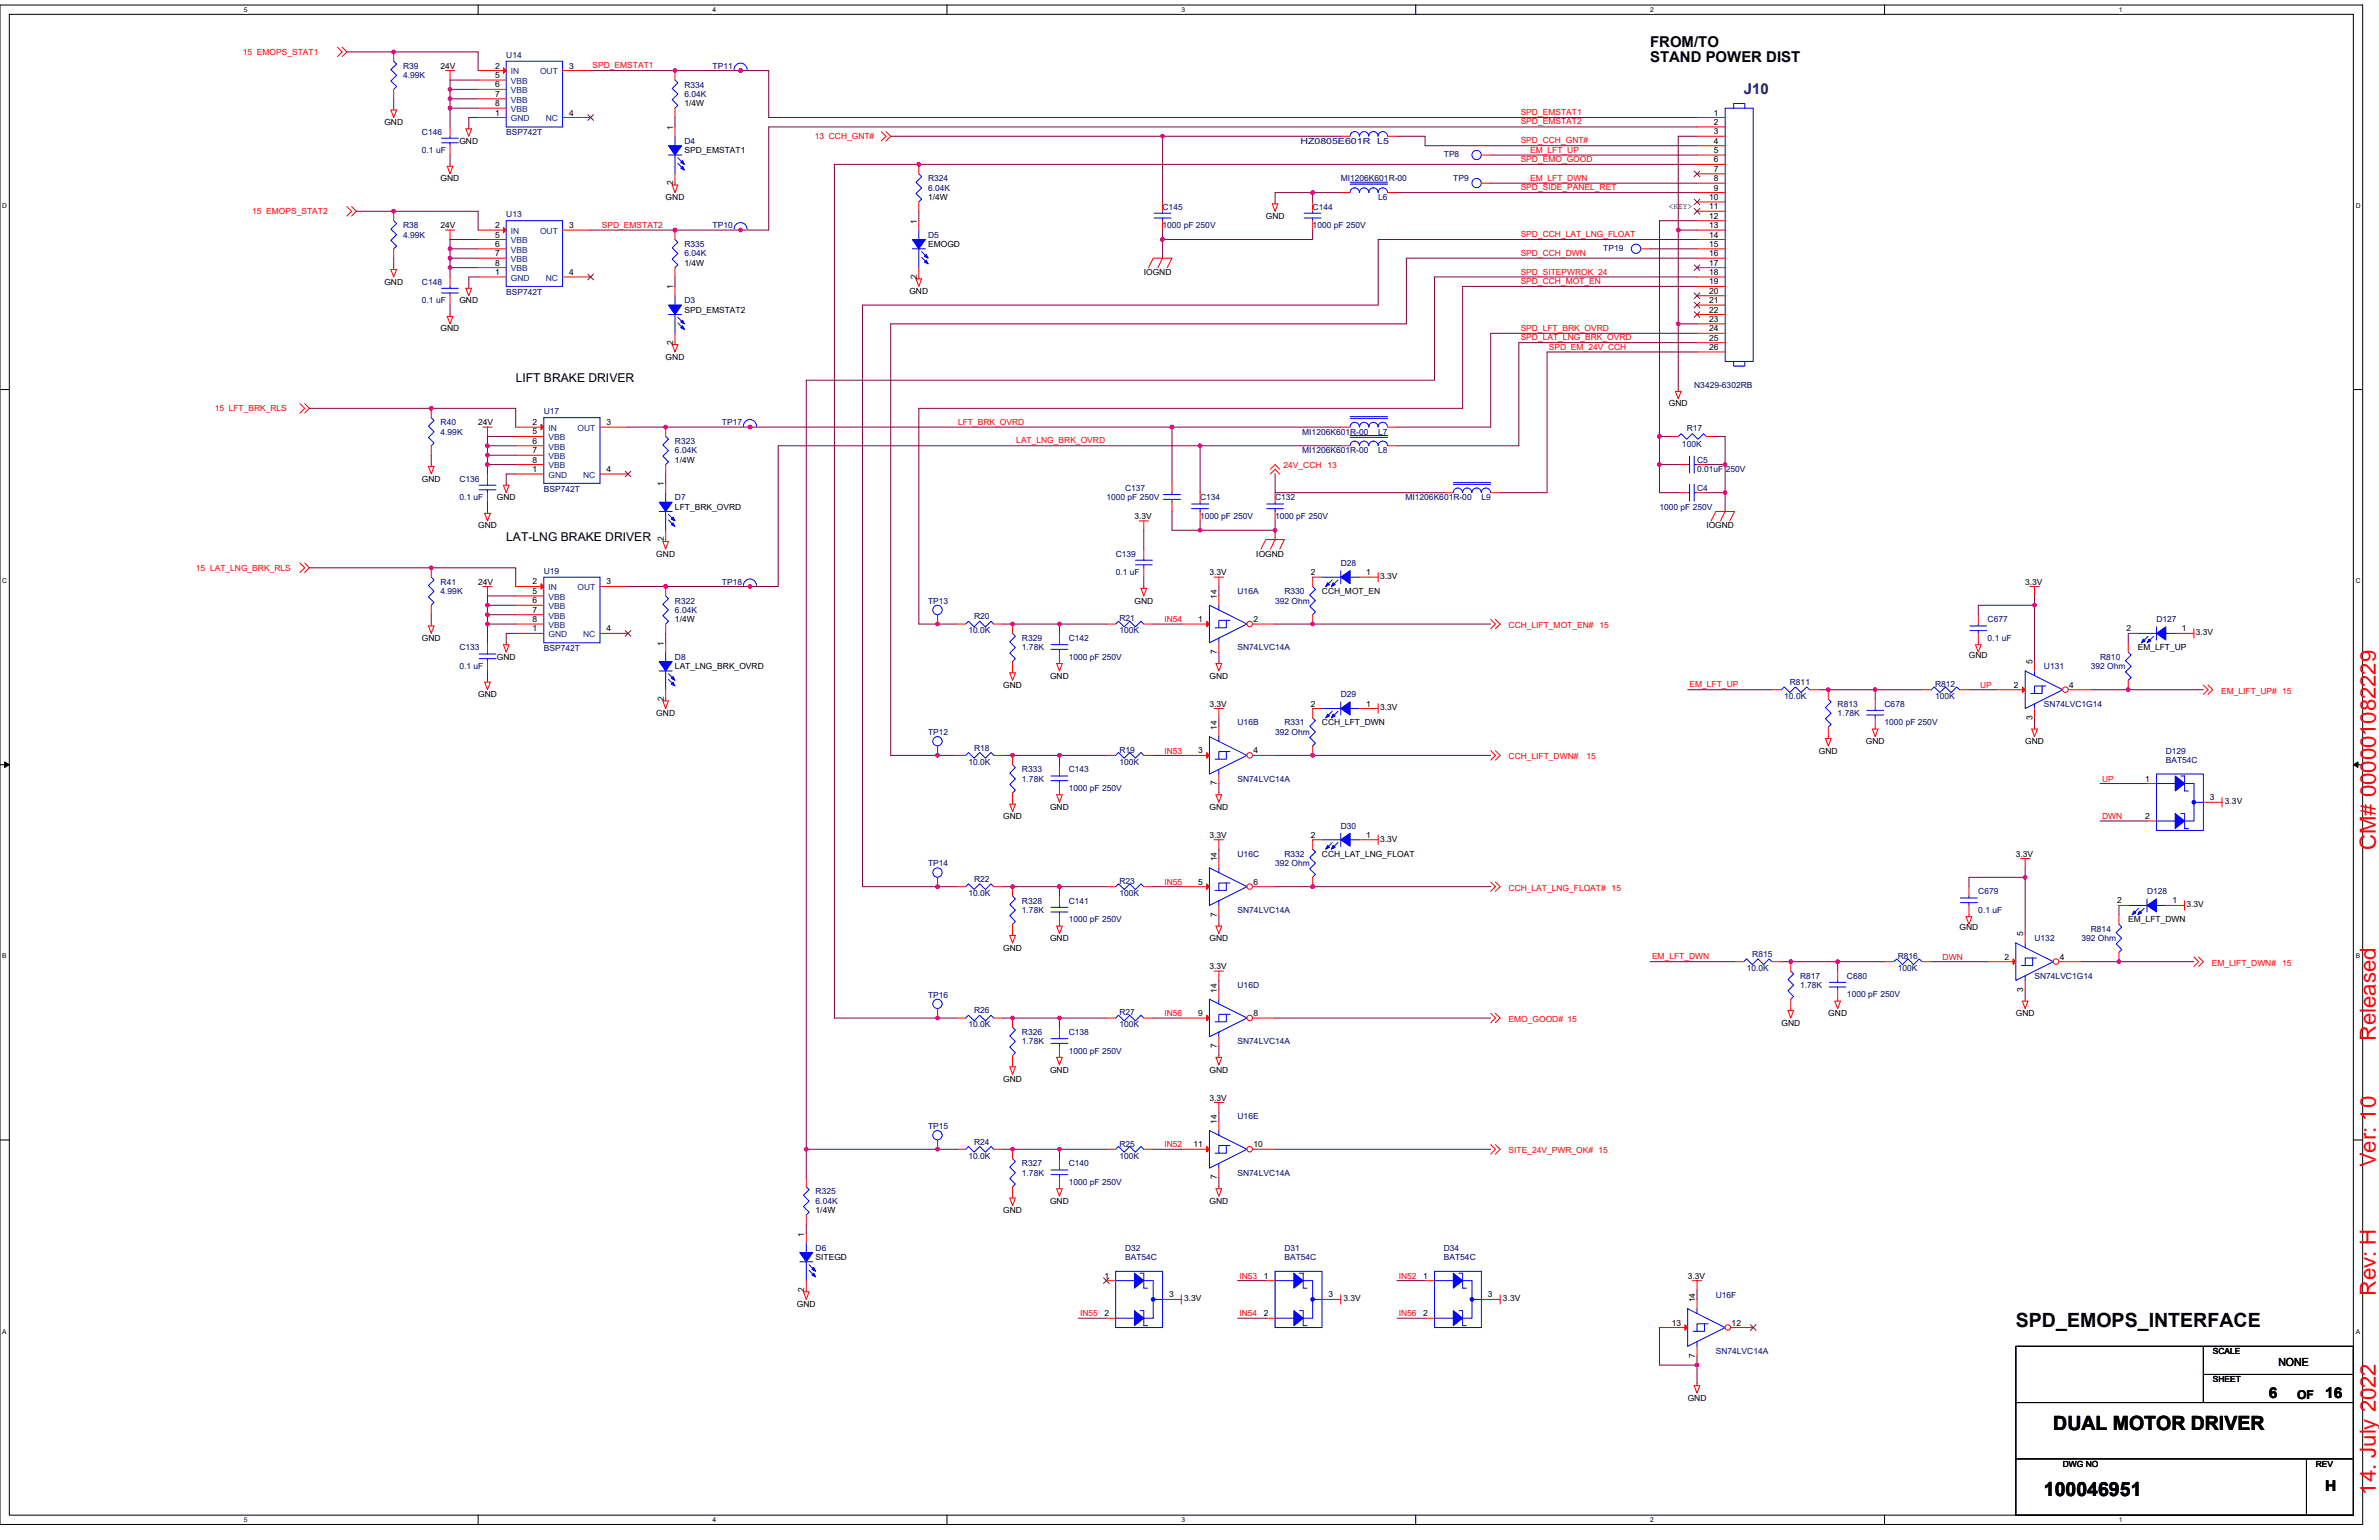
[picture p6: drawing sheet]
<svg xmlns="http://www.w3.org/2000/svg" width="432mm" height="279mm" viewBox="0 0 432 279" stroke-linecap="round" stroke-linejoin="round" font-family="sans-serif">
<defs><g id="words">
<g font-size="4" fill="#f00">
<text x="431.2" y="154.2" transform="rotate(-90 431.2 154.2)">CM# 000001082229</text>
<text x="431.2" y="188.9" transform="rotate(-90 431.2 188.9)">Released</text>
<text x="431.2" y="211.8" transform="rotate(-90 431.2 211.8)">Ver: 10</text>
<text x="431.2" y="235.1" transform="rotate(-90 431.2 235.1)">Rev: H</text>
<text x="431.2" y="271.2" transform="rotate(-90 431.2 271.2)">14. July 2022</text>
</g>
<g font-size="3.6">
<text x="365.9" y="240.7">SPD_EMOPS_INTERFACE</text>
<text x="372.7" y="259.5">DUAL MOTOR DRIVER</text>
<text x="371" y="271.4">100046951</text>
</g>
<g font-size="2.7">
<text x="299.5" y="8.5">FROM/TO</text>
<text x="299.5" y="11.3">STAND POWER DIST</text>
<text x="411.8" y="253.6">6</text>
<text x="422" y="253.6">16</text>
<text x="422" y="270.6">H</text>
</g>
<text font-size="2.7" fill="#000080" x="316.5" y="17">J10</text>
<g font-size="2.2">
<text x="93.6" y="69.2">LIFT BRAKE DRIVER</text>
<text x="91.9" y="98.2">LAT-LNG BRAKE DRIVER</text>
<text x="416.9" y="253.8">OF</text>
</g>
<text font-size="2" x="413.5" y="247.8">NONE</text>
<g font-size="1.5" fill="#f00">
<text x="44.1" y="9.9">15 EMOPS_STAT1</text>
<text x="107.5" y="12.4">SPD_EMSTAT1</text>
<text x="276" y="20.9">SPD_EMSTAT1</text>
<text x="276" y="22.6">SPD_EMSTAT2</text>
<text x="147.9" y="25.3">13 CCH_GNT#</text>
<text x="276" y="26">SPD_CCH_GNT#</text>
<text x="276" y="29.4">SPD_EMO_GOOD</text>
<text x="277.7" y="27.7">EM_LFT_UP</text>
<text x="276" y="34.5">SPD_SIDE_PANEL_RET</text>
<text x="277.7" y="32.8">EM_LFT_DWN</text>
<text x="45.8" y="38.9">15 EMOPS_STAT2</text>
<text x="109.2" y="41.3">SPD_EMSTAT2</text>
<text x="276" y="43">SPD_CCH_LAT_LNG_FLOAT</text>
<text x="276" y="46.4">SPD_CCH_DWN</text>
<text x="276" y="51.5">SPD_CCH_MOT_EN</text>
<text x="276" y="49.8">SPD_SITEPWROK_24</text>
<text x="276" y="60">SPD_LFT_BRK_OVRD</text>
<text x="276" y="61.7">SPD_LAT_LNG_BRK_OVRD</text>
<text x="281.1" y="63.4">SPD_EM_24V_CCH</text>
<text x="39" y="74.6">15 LFT_BRK_RLS</text>
<text x="173.9" y="77">LFT_BRK_OVRD</text>
<text x="184.5" y="80.4">LAT_LNG_BRK_OVRD</text>
<text x="233" y="85">24V_CCH</text>
<text x="241" y="85">13</text>
<text x="35.6" y="103.5">15 LAT_LNG_BRK_RLS</text>
<text x="211.3" y="112.9">IN54</text>
<text x="273.8" y="113.9">CCH_LIFT_MOT_EN#</text>
<text x="290.3" y="113.9">15</text>
<text x="306.7" y="124.7">EM_LFT_UP</text>
<text x="359.4" y="124.8">UP</text>
<text x="403.1" y="125.8">EM_LIFT_UP# 15</text>
<text x="211.3" y="136.7">IN53</text>
<text x="273.8" y="137.7">CCH_LIFT_DWN#</text>
<text x="287.9" y="137.7">15</text>
<text x="381.5" y="141.8">UP</text>
<text x="381.5" y="148.6">DWN</text>
<text x="211.3" y="160.5">IN55</text>
<text x="273.8" y="161.6">CCH_LAT_LNG_FLOAT# 15</text>
<text x="299.8" y="174">EM_LFT_DWN</text>
<text x="352.6" y="174.1">DWN</text>
<text x="401.4" y="175.2">EM_LIFT_DWN#</text>
<text x="414.2" y="175.2">15</text>
<text x="211.3" y="184.4">IN56</text>
<text x="273.8" y="185.4">EMO_GOOD# 15</text>
<text x="211.3" y="208.2">IN52</text>
<text x="273.8" y="209.2">SITE_24V_PWR_OK# 15</text>
<text x="225" y="232">IN53</text>
<text x="253.9" y="232">IN52</text>
<text x="196" y="238.8">IN55</text>
<text x="225" y="238.8">IN54</text>
<text x="253.9" y="238.8">IN56</text>
</g>
<g font-size="1.5" fill="#000080">
<text x="91.9" y="10.5">U14</text>
<text x="73.2" y="12.5">R39</text>
<text x="73.2" y="14.2">4.99K</text>
<text x="124.2" y="15.9">R334</text>
<text x="124.2" y="17.6">6.04K</text>
<text x="129.3" y="12.5">TP11</text>
<text x="76.6" y="24.4">C146</text>
<text x="76.6" y="27.8">0.1 uF</text>
<text x="91.9" y="24.6">BSP742T</text>
<text x="124.2" y="26.1">D4</text>
<text x="236" y="26.1">HZ0805E601R</text>
<text x="250" y="26.1">L5</text>
<text x="262.1" y="28.5">TP8</text>
<text x="168.5" y="32.9">R324</text>
<text x="168.5" y="34.6">6.04K</text>
<text x="243.4" y="32.9">MI1206K601R-00</text>
<text x="263.8" y="32.9">TP9</text>
<text x="73.2" y="41.4">R38</text>
<text x="91.9" y="39.4">U13</text>
<text x="129.3" y="41.4">TP10</text>
<text x="211" y="38">C145</text>
<text x="211" y="41.4">1000 pF 250V</text>
<text x="238.3" y="38">C144</text>
<text x="238.3" y="41.4">1000 pF 250V</text>
<text x="250.1" y="36.3">L6</text>
<text x="73.2" y="43.1">4.99K</text>
<text x="124.2" y="44.8">R335</text>
<text x="124.2" y="46.5">6.04K</text>
<text x="168.5" y="43.1">D5</text>
<text x="291" y="45.5">TP19</text>
<text x="76.6" y="51.6">C148</text>
<text x="91.9" y="53.5">BSP742T</text>
<text x="76.6" y="55">0.1 uF</text>
<text x="124.2" y="55">D3</text>
<text x="307.5" y="70.4">N3429-6302RB</text>
<text x="80" y="77.2">R40</text>
<text x="98.7" y="75.1">U17</text>
<text x="131" y="77.2">TP17</text>
<text x="80" y="78.9">4.99K</text>
<text x="122.5" y="80.6">R323</text>
<text x="122.5" y="82.3">6.04K</text>
<text x="236.4" y="78.9">MI1206K601R-00</text>
<text x="236.4" y="82.3">MI1206K601R-00</text>
<text x="250.1" y="78.9">L7</text>
<text x="250.1" y="82.3">L8</text>
<text x="305.3" y="81.1">100K</text>
<text x="306.2" y="78.2">R17</text>
<text x="308" y="84">C5</text>
<text x="83.4" y="87.4">C136</text>
<text x="98.7" y="89.2">BSP742T</text>
<text x="204.2" y="89.1">C137</text>
<text x="308" y="89.1">C4</text>
<text x="308" y="85.7">0.01uF 250V</text>
<text x="83.4" y="90.8">0.1 uF</text>
<text x="122.5" y="90.8">D7</text>
<text x="200.8" y="90.8">1000 pF 250V</text>
<text x="217.8" y="90.8">C134</text>
<text x="217.8" y="94.2">1000 pF 250V</text>
<text x="231.4" y="90.8">C132</text>
<text x="231.4" y="94.2">1000 pF 250V</text>
<text x="255.1" y="90.8">MI1206K601R-00</text>
<text x="268.9" y="90.8">L9</text>
<text x="301.2" y="92.5">1000 pF 250V</text>
<text x="202.5" y="101">C139</text>
<text x="80" y="106.1">R41</text>
<text x="80" y="107.8">4.99K</text>
<text x="98.7" y="104.1">U19</text>
<text x="131" y="106.1">TP18</text>
<text x="202.5" y="104.4">0.1 uF</text>
<text x="224.6" y="107.8">U16A</text>
<text x="233.1" y="107.8">R330</text>
<text x="243.4" y="102.7">D28</text>
<text x="122.5" y="109.5">R322</text>
<text x="122.5" y="111.2">6.04K</text>
<text x="168.5" y="109.5">TP13</text>
<text x="176.8" y="112.4">R20</text>
<text x="203.2" y="112.7">R21</text>
<text x="231.4" y="109.5">392 Ohm</text>
<text x="360.8" y="112.9">C677</text>
<text x="391.4" y="112.9">D127</text>
<text x="83.4" y="118">C133</text>
<text x="98.7" y="118.2">BSP742T</text>
<text x="122.5" y="119.7">D8</text>
<text x="175.8" y="114.9">10.0K</text>
<text x="185.5" y="116.3">R329</text>
<text x="185.5" y="118">1.78K</text>
<text x="194" y="116.3">C142</text>
<text x="194" y="119.7">1000 pF 250V</text>
<text x="203.2" y="114.9">100K</text>
<text x="224.6" y="118">SN74LVC14A</text>
<text x="360.8" y="116.3">0.1 uF</text>
<text x="381.2" y="119.7">R810</text>
<text x="83.4" y="121.4">0.1 uF</text>
<text x="324.9" y="124.3">R811</text>
<text x="351.2" y="124.6">R812</text>
<text x="371" y="121.4">U131</text>
<text x="379.5" y="121.4">392 Ohm</text>
<text x="224.6" y="131.6">U16B</text>
<text x="233.1" y="131.6">R331</text>
<text x="243.4" y="126.5">D29</text>
<text x="323.9" y="126.9">10.0K</text>
<text x="333.5" y="128.2">R813</text>
<text x="333.5" y="129.9">1.78K</text>
<text x="342.1" y="128.2">C678</text>
<text x="342.1" y="131.6">1000 pF 250V</text>
<text x="351.2" y="126.9">100K</text>
<text x="371" y="128.2">SN74LVC1G14</text>
<text x="168.5" y="133.3">TP12</text>
<text x="176.8" y="136.2">R18</text>
<text x="203.2" y="136.5">R19</text>
<text x="231.4" y="133.3">392 Ohm</text>
<text x="393.1" y="136.7">D129</text>
<text x="175.8" y="138.8">10.0K</text>
<text x="185.5" y="140.1">R333</text>
<text x="185.5" y="141.8">1.78K</text>
<text x="194" y="140.1">C143</text>
<text x="194" y="143.5">1000 pF 250V</text>
<text x="203.2" y="138.8">100K</text>
<text x="224.6" y="141.8">SN74LVC14A</text>
<text x="393.1" y="138.4">BAT54C</text>
<text x="224.6" y="155.4">U16C</text>
<text x="233.1" y="155.4">R332</text>
<text x="243.4" y="150.3">D30</text>
<text x="168.5" y="157.1">TP14</text>
<text x="176.8" y="160">R22</text>
<text x="203.2" y="160.4">R23</text>
<text x="231.4" y="157.1">392 Ohm</text>
<text x="175.8" y="162.6">10.0K</text>
<text x="185.5" y="164">R328</text>
<text x="185.5" y="165.7">1.78K</text>
<text x="194" y="164">C141</text>
<text x="194" y="167.3">1000 pF 250V</text>
<text x="203.2" y="162.6">100K</text>
<text x="224.6" y="165.7">SN74LVC14A</text>
<text x="359.1" y="162.2">C679</text>
<text x="359.1" y="165.7">0.1 uF</text>
<text x="389.7" y="162.2">D128</text>
<text x="318.1" y="173.7">R815</text>
<text x="344.4" y="174">R816</text>
<text x="369.3" y="170.8">U132</text>
<text x="377.8" y="170.8">392 Ohm</text>
<text x="379.5" y="169.1">R814</text>
<text x="224.6" y="179.3">U16D</text>
<text x="317" y="176.2">10.0K</text>
<text x="326.7" y="177.6">R817</text>
<text x="326.7" y="179.3">1.78K</text>
<text x="335.2" y="177.6">C680</text>
<text x="344.4" y="176.2">100K</text>
<text x="369.3" y="177.6">SN74LVC1G14</text>
<text x="168.5" y="181">TP16</text>
<text x="176.8" y="183.9">R26</text>
<text x="203.2" y="184.2">R27</text>
<text x="335.2" y="181">1000 pF 250V</text>
<text x="175.8" y="186.4">10.0K</text>
<text x="185.5" y="187.8">R326</text>
<text x="185.5" y="189.5">1.78K</text>
<text x="194" y="187.8">C138</text>
<text x="194" y="191.2">1000 pF 250V</text>
<text x="203.2" y="186.4">100K</text>
<text x="224.6" y="189.5">SN74LVC14A</text>
<text x="224.6" y="203.1">U16E</text>
<text x="168.5" y="204.8">TP15</text>
<text x="176.8" y="207.7">R24</text>
<text x="203.2" y="208">R25</text>
<text x="175.8" y="210.2">10.0K</text>
<text x="185.5" y="211.6">R327</text>
<text x="185.5" y="213.3">1.78K</text>
<text x="194" y="211.6">C140</text>
<text x="194" y="215">1000 pF 250V</text>
<text x="203.2" y="210.2">100K</text>
<text x="224.6" y="213.3">SN74LVC14A</text>
<text x="148" y="216.7">R325</text>
<text x="148" y="218.4">6.04K</text>
<text x="148" y="226.9">D6</text>
<text x="204.2" y="226.9">D32</text>
<text x="233.1" y="226.9">D31</text>
<text x="262.1" y="226.9">D34</text>
<text x="204.2" y="228.6">BAT54C</text>
<text x="233.1" y="228.6">BAT54C</text>
<text x="262.1" y="228.6">BAT54C</text>
<text x="311.4" y="235.4">U16F</text>
<text x="311.4" y="245.6">SN74LVC14A</text>
</g>
<g font-size="1.5">
<text x="80" y="12.5">24V</text>
<text x="89.9" y="12.4">2</text>
<text x="89.9" y="14.2">5</text>
<text x="89.9" y="15.9">6</text>
<text x="89.9" y="17.6">7</text>
<text x="103.3" y="12.4">3</text>
<text x="69.8" y="22.7">GND</text>
<text x="89.9" y="21">1</text>
<text x="89.9" y="19.3">8</text>
<text x="103.3" y="21">4</text>
<text x="122.2" y="23.5" transform="rotate(-90 122.2 23.5)">1</text>
<text x="124.2" y="19.3">1/4W</text>
<text x="311.1" y="21">1</text>
<text x="311.1" y="22.7">2</text>
<text x="83.4" y="26.1">GND</text>
<text x="124.2" y="27.8">SPD_EMSTAT1</text>
<text x="311.1" y="24.4">3</text>
<text x="311.1" y="26.1">4</text>
<text x="311.1" y="27.8">5</text>
<text x="311.1" y="29.5">6</text>
<text x="80" y="32.9">GND</text>
<text x="122.2" y="33.6" transform="rotate(-90 122.2 33.6)">2</text>
<text x="311.1" y="31.2">7</text>
<text x="311.1" y="32.9">8</text>
<text x="311.1" y="34.6">9</text>
<text x="80" y="41.4">24V</text>
<text x="89.9" y="41.4">2</text>
<text x="103.3" y="41.4">3</text>
<text x="120.8" y="36.3">GND</text>
<text x="166.4" y="40.6" transform="rotate(-90 166.4 40.6)">1</text>
<text x="168.5" y="36.3">1/4W</text>
<text x="229.7" y="39.7">GND</text>
<text x="302.9" y="37.8">&lt;KEY&gt;</text>
<text x="310.2" y="36.3">10</text>
<text x="310.2" y="38">11</text>
<text x="310.2" y="39.7">12</text>
<text x="310.2" y="41.4">13</text>
<text x="89.9" y="43.1">5</text>
<text x="89.9" y="44.8">6</text>
<text x="89.9" y="46.5">7</text>
<text x="168.5" y="44.8">EMOGD</text>
<text x="310.2" y="43.1">14</text>
<text x="310.2" y="44.8">15</text>
<text x="310.2" y="46.5">16</text>
<text x="69.8" y="51.6">GND</text>
<text x="89.9" y="49.9">1</text>
<text x="89.9" y="48.2">8</text>
<text x="103.3" y="49.9">4</text>
<text x="122.2" y="52.5" transform="rotate(-90 122.2 52.5)">1</text>
<text x="124.2" y="48.2">1/4W</text>
<text x="165.1" y="53.3">GND</text>
<text x="166.4" y="50.6" transform="rotate(-90 166.4 50.6)">2</text>
<text x="207.6" y="49.9">IOGND</text>
<text x="310.2" y="48.2">17</text>
<text x="310.2" y="49.9">18</text>
<text x="310.2" y="51.6">19</text>
<text x="310.2" y="53.3">20</text>
<text x="83.4" y="55">GND</text>
<text x="124.2" y="56.7">SPD_EMSTAT2</text>
<text x="310.2" y="55">21</text>
<text x="310.2" y="56.7">22</text>
<text x="310.2" y="58.4">23</text>
<text x="80" y="60.1">GND</text>
<text x="120.8" y="65.2">GND</text>
<text x="122.2" y="62.5" transform="rotate(-90 122.2 62.5)">2</text>
<text x="310.2" y="60.1">24</text>
<text x="310.2" y="61.8">25</text>
<text x="310.2" y="63.5">26</text>
<text x="86.8" y="77.2">24V</text>
<text x="96.7" y="77.1">2</text>
<text x="110.1" y="77.1">3</text>
<text x="302.9" y="73.7">GND</text>
<text x="96.7" y="78.8">5</text>
<text x="96.7" y="80.5">6</text>
<text x="96.7" y="82.2">7</text>
<text x="96.7" y="83.9">8</text>
<text x="122.5" y="84">1/4W</text>
<text x="76.6" y="87.4">GND</text>
<text x="96.7" y="85.6">1</text>
<text x="110.1" y="85.6">4</text>
<text x="120.5" y="88.2" transform="rotate(-90 120.5 88.2)">1</text>
<text x="86.8" y="95.9">GND</text>
<text x="90.2" y="90.8">GND</text>
<text x="122.5" y="92.5">LFT_BRK_OVRD</text>
<text x="205.9" y="94.2">3.3V</text>
<text x="309.7" y="95.9">IOGND</text>
<text x="119.1" y="101">GND</text>
<text x="120.5" y="98.2" transform="rotate(-90 120.5 98.2)">2</text>
<text x="228" y="101">IOGND</text>
<text x="86.8" y="106.1">24V</text>
<text x="96.7" y="106">2</text>
<text x="96.7" y="107.8">5</text>
<text x="110.1" y="106">3</text>
<text x="219.5" y="104.4">3.3V</text>
<text x="237.9" y="104.4">2</text>
<text x="239.9" y="107.8">CCH_MOT_EN</text>
<text x="247.9" y="104.4">1</text>
<text x="250.5" y="105.1">3.3V</text>
<text x="367.6" y="106.1">3.3V</text>
<text x="96.7" y="109.5">6</text>
<text x="96.7" y="111.2">7</text>
<text x="96.7" y="112.9">8</text>
<text x="122.5" y="112.9">1/4W</text>
<text x="205.9" y="109.5">GND</text>
<text x="217.5" y="112.9">1</text>
<text x="220.9" y="108.6" transform="rotate(-90 220.9 108.6)">14</text>
<text x="227.5" y="112.9">2</text>
<text x="76.6" y="116.3">GND</text>
<text x="90.2" y="119.7">GND</text>
<text x="96.7" y="114.6">1</text>
<text x="110.1" y="114.6">4</text>
<text x="120.5" y="117.1" transform="rotate(-90 120.5 117.1)">1</text>
<text x="220.9" y="118.7" transform="rotate(-90 220.9 118.7)">7</text>
<text x="357.4" y="119.4">GND</text>
<text x="386" y="114.6">2</text>
<text x="388" y="118">EM_LFT_UP</text>
<text x="396" y="114.6">1</text>
<text x="398.5" y="115.3">3.3V</text>
<text x="122.5" y="121.4">LAT_LNG_BRK_OVRD</text>
<text x="182.1" y="124.8">GND</text>
<text x="190.6" y="123.1">GND</text>
<text x="219.5" y="123.1">GND</text>
<text x="365.5" y="124.8">2</text>
<text x="368.9" y="120.5" transform="rotate(-90 368.9 120.5)">5</text>
<text x="375.6" y="124.8">4</text>
<text x="86.8" y="126.5">GND</text>
<text x="119.1" y="129.9">GND</text>
<text x="120.5" y="127.2" transform="rotate(-90 120.5 127.2)">2</text>
<text x="219.5" y="128.2">3.3V</text>
<text x="237.9" y="128.2">2</text>
<text x="239.9" y="131.6">CCH_LFT_DWN</text>
<text x="247.9" y="128.2">1</text>
<text x="250.5" y="128.9">3.3V</text>
<text x="368.9" y="130.6" transform="rotate(-90 368.9 130.6)">3</text>
<text x="217.5" y="136.7">3</text>
<text x="220.9" y="132.5" transform="rotate(-90 220.9 132.5)">14</text>
<text x="227.5" y="136.7">4</text>
<text x="330.1" y="136.7">GND</text>
<text x="338.6" y="135">GND</text>
<text x="367.6" y="135">GND</text>
<text x="220.9" y="142.5" transform="rotate(-90 220.9 142.5)">7</text>
<text x="389.4" y="141.8">1</text>
<text x="182.1" y="148.6">GND</text>
<text x="190.6" y="146.9">GND</text>
<text x="219.5" y="146.9">GND</text>
<text x="389.4" y="148.6">2</text>
<text x="401.1" y="145.2">3</text>
<text x="403.8" y="145.9">3.3V</text>
<text x="219.5" y="152">3.3V</text>
<text x="237.9" y="152">2</text>
<text x="239.9" y="155.4">CCH_LAT_LNG_FLOAT</text>
<text x="247.9" y="152">1</text>
<text x="250.5" y="152.7">3.3V</text>
<text x="365.9" y="155.4">3.3V</text>
<text x="217.5" y="160.5">5</text>
<text x="220.9" y="156.3" transform="rotate(-90 220.9 156.3)">14</text>
<text x="227.5" y="160.5">6</text>
<text x="220.9" y="166.3" transform="rotate(-90 220.9 166.3)">7</text>
<text x="384.3" y="163.9">2</text>
<text x="386.3" y="167.3">EM_LFT_DWN</text>
<text x="394.3" y="163.9">1</text>
<text x="396.9" y="164.6">3.3V</text>
<text x="182.1" y="172.5">GND</text>
<text x="190.6" y="170.8">GND</text>
<text x="219.5" y="170.8">GND</text>
<text x="355.7" y="168.7">GND</text>
<text x="367.2" y="169.9" transform="rotate(-90 367.2 169.9)">5</text>
<text x="219.5" y="175.9">3.3V</text>
<text x="363.9" y="174.1">2</text>
<text x="367.2" y="179.9" transform="rotate(-90 367.2 179.9)">3</text>
<text x="373.9" y="174.1">4</text>
<text x="217.5" y="184.3">9</text>
<text x="220.9" y="180.1" transform="rotate(-90 220.9 180.1)">14</text>
<text x="227.5" y="184.3">8</text>
<text x="331.9" y="184.4">GND</text>
<text x="365.9" y="184.4">GND</text>
<text x="220.9" y="190.1" transform="rotate(-90 220.9 190.1)">7</text>
<text x="323.3" y="186.1">GND</text>
<text x="182.1" y="196.3">GND</text>
<text x="190.6" y="194.6">GND</text>
<text x="219.5" y="194.6">GND</text>
<text x="219.5" y="199.7">3.3V</text>
<text x="220.9" y="203.9" transform="rotate(-90 220.9 203.9)">14</text>
<text x="216.6" y="208.2">11</text>
<text x="227.5" y="208.2">10</text>
<text x="220.9" y="214" transform="rotate(-90 220.9 214)">7</text>
<text x="148" y="220.1">1/4W</text>
<text x="182.1" y="220.1">GND</text>
<text x="190.6" y="218.4">GND</text>
<text x="219.5" y="218.4">GND</text>
<text x="146" y="224.3" transform="rotate(-90 146 224.3)">1</text>
<text x="148" y="228.6">SITEGD</text>
<text x="200.5" y="232">1</text>
<text x="229.4" y="232">1</text>
<text x="258.3" y="232">1</text>
<text x="306.3" y="232">3.3V</text>
<text x="144.7" y="237.1">GND</text>
<text x="146" y="234.4" transform="rotate(-90 146 234.4)">2</text>
<text x="200.5" y="238.8">2</text>
<text x="212.2" y="235.4">3</text>
<text x="214.9" y="236.1">3.3V</text>
<text x="229.4" y="238.8">2</text>
<text x="241.1" y="235.4">3</text>
<text x="243.9" y="236.1">3.3V</text>
<text x="258.3" y="238.8">2</text>
<text x="270.1" y="235.4">3</text>
<text x="272.8" y="236.1">3.3V</text>
<text x="307.7" y="236.3" transform="rotate(-90 307.7 236.3)">14</text>
<text x="303.4" y="240.5">13</text>
<text x="314.3" y="240.5">12</text>
<text x="401.6" y="245.6">SCALE</text>
<text x="307.7" y="246.3" transform="rotate(-90 307.7 246.3)">7</text>
<text x="401.6" y="250.7">SHEET</text>
<text x="306.3" y="254.1">GND</text>
<text x="374.4" y="266.1">DWG NO</text>
<text x="420.3" y="266.1">REV</text>
</g>
<g font-size="1.5" fill="#004080">
<text x="92.7" y="13.5">IN</text>
<text x="92.7" y="15.2">VBB</text>
<text x="92.7" y="16.9">VBB</text>
<text x="98" y="13.5">OUT</text>
<text x="92.7" y="22">GND</text>
<text x="92.7" y="18.6">VBB</text>
<text x="92.7" y="20.3">VBB</text>
<text x="99.1" y="22">NC</text>
<text x="92.7" y="42.4">IN</text>
<text x="92.7" y="44.2">VBB</text>
<text x="92.7" y="45.8">VBB</text>
<text x="92.7" y="47.5">VBB</text>
<text x="98" y="42.4">OUT</text>
<text x="92.7" y="50.9">GND</text>
<text x="92.7" y="49.3">VBB</text>
<text x="99.1" y="50.9">NC</text>
<text x="99.5" y="78.2">IN</text>
<text x="99.5" y="79.9">VBB</text>
<text x="99.5" y="81.6">VBB</text>
<text x="99.5" y="83.3">VBB</text>
<text x="104.8" y="78.2">OUT</text>
<text x="99.5" y="86.7">GND</text>
<text x="99.5" y="85">VBB</text>
<text x="105.9" y="86.7">NC</text>
<text x="99.5" y="107.1">IN</text>
<text x="104.8" y="107.1">OUT</text>
<text x="99.5" y="108.8">VBB</text>
<text x="99.5" y="110.5">VBB</text>
<text x="99.5" y="112.2">VBB</text>
<text x="99.5" y="113.9">VBB</text>
<text x="99.5" y="115.6">GND</text>
<text x="105.9" y="115.6">NC</text>
</g>
<g font-size="1.2">
<text x="44.2" y="2.2">5</text>
<text x="129.3" y="2.2">4</text>
<text x="214.4" y="2.2">3</text>
<text x="299.5" y="2.2">2</text>
<text x="384.6" y="2.2">1</text>
<text x=".4" y="37.7">D</text>
<text x="427.6" y="37.7">D</text>
<text x=".4" y="105.8">C</text>
<text x="427.6" y="105.8">C</text>
<text x=".4" y="173.9">B</text>
<text x="427.6" y="173.9">B</text>
<text x=".4" y="241.9">A</text>
<text x="427.6" y="241.9">A</text>
<text x="44.2" y="276.1">5</text>
<text x="129.3" y="276.1">4</text>
<text x="214.4" y="276.1">3</text>
<text x="299.5" y="276.1">2</text>
<text x="384.6" y="276.1">1</text>
</g>
</g></defs>
<path d="M0 .9h428.8v275.7h-428.8zM1.7 2.6h425.4v272.3h-425.4z" fill="none" stroke="#000" stroke-width=".18"/>
<g fill="#fff">
<path d="M44.2 1.1h.7v1.3h-.7z"/>
<path d="M44.2 275.1h.7v1.3h-.7z"/>
</g>
<path d="M86.8 .9v1.7M86.8 274.9v1.7" fill="none" stroke="#000" stroke-width=".18"/>
<g fill="#fff">
<path d="M129.3 1.1h.7v1.3h-.7z"/>
<path d="M129.3 275.1h.7v1.3h-.7z"/>
</g>
<path d="M171.9 .9v1.7M171.9 274.9v1.7" fill="none" stroke="#000" stroke-width=".18"/>
<g fill="#fff">
<path d="M214.4 1.1h.7v1.3h-.7z"/>
<path d="M214.4 275.1h.7v1.3h-.7z"/>
</g>
<path d="M257 .9v1.7M257 274.9v1.7" fill="none" stroke="#000" stroke-width=".18"/>
<g fill="#fff">
<path d="M299.5 1.1h.7v1.3h-.7z"/>
<path d="M299.5 275.1h.7v1.3h-.7z"/>
</g>
<path d="M342.1 .9v1.7M342.1 274.9v1.7" fill="none" stroke="#000" stroke-width=".18"/>
<g fill="#fff">
<path d="M384.6 1.1h.7v1.3h-.7z"/>
<path d="M384.6 275.1h.7v1.3h-.7z"/>
<path d="M.4 36.6h.9v1.4h-.9z"/>
<path d="M427.6 36.6h.8v1.4h-.8z"/>
<path d="M.4 104.7h.9v1.3h-.9z"/>
<path d="M427.6 104.7h.8v1.3h-.8z"/>
</g>
<path d="M0 70.7h1.7M427.1 70.7h1.7" fill="none" stroke="#000" stroke-width=".18"/>
<g fill="#fff">
<path d="M.4 172.8h.8v1.3h-.8z"/>
<path d="M427.6 172.8h.7v1.3h-.7z"/>
</g>
<path d="M0 138.7h1.7M427.1 138.7h1.7" fill="none" stroke="#000" stroke-width=".18"/>
<path d="M.8 138.2l.9 .5-.9 .5zM427.1 138.7l.9-.5v1z" fill="#000" stroke="#000" stroke-width=".18"/>
<g fill="#fff">
<path d="M.4 240.9h.8v1.3h-.8z"/>
<path d="M427.6 240.9h.7v1.3h-.7z"/>
</g>
<path d="M0 206.8h1.7M427.1 206.8h1.7M365.9 254.5h61.2M365.9 244.3h61.2v30.6h-61.2zM399.9 244.3v10.2M399.9 249.4h27.2M365.9 264.7h61.2M418.6 264.7v10.2" fill="none" stroke="#000" stroke-width=".18"/>
<g fill="none" stroke="#f00" stroke-width=".18">
<path d="M61.3 8.6l.8 .8-.8 .9M62.1 8.6l.8 .8-.8 .9M71 20h1l-.5 1.3zM71.5 19.6v.4M80.8 12.8h1.7M81.7 12.8v1.7M62.9 37.5l.9 .8-.9 .9M63.8 37.5l.9 .8-.9 .9M81.2 30.2h1l-.5 1.3zM81.7 29.8v.4M84.6 23.4h1l-.5 1.3zM85.1 23v.4"/>
<path d="M122 33.6h1l-.5 1.3zM122.5 33.2v.4M160 23.9l.8 .8-.8 .9M160.8 23.9l.9 .8-.9 .9M211 36.6v1.7M230.9 37h1l-.5 1.3zM231.4 36.6v.4M238.3 36.6v1.7M308 21.3h5.1M308 23h5.1M308 24.7h5.1M308 26.4h5.1"/>
<path d="M308 28.1h5.1M308 29.8h5.1M308 31.5h5.1M308 33.2h5.1M308 34.9h5.1M308 36.6h5.1M308 38.3h5.1M71 48.9h1l-.5 1.3zM71.5 48.6v.3M80.8 41.7h1.7M81.2 57.4h1l-.5 1.4zM81.7 41.7v1.8"/>
<path d="M81.7 57.1v.3M81.7 50.2v1.8M81.7 53.7v1.7M84.6 52.3h1l-.5 1.4zM85.1 52v.3M166.3 50.6h1l-.5 1.4zM166.8 50.2v.4M208.5 48.6l.8-1.8h3.4l-.8 1.8M211 46.8l-.8 1.8M211 40v1.7M238.3 40v1.7M308 40h5.1"/>
<path d="M308 41.7h5.1M308 43.5h5.1M308 45.1h5.1M308 46.8h5.1M308 48.6h5.1M308 50.2h5.1M308 52h5.1M308 53.7h5.1M308 55.4h5.1M308 57.1h5.1M308 58.8h5.1M54.4 73.2l.9 .9-.9 .8"/>
<path d="M55.3 73.2l.9 .9-.9 .8M87.6 77.5h1.7M88.5 77.5v1.7M93.6 77.5h5.1M93.6 79.2h5.1M108.9 77.5h5.1M122 62.5h1l-.5 1.4zM122.5 62.2v.3M243.4 77.5h1.6M251.9 77.5h1.7M304.1 71h1l-.5 1.4zM304.6 70.7v.3"/>
<path d="M308 60.5h5.1M308 62.2h5.1M308 63.9h5.1M77.8 84.6h1l-.5 1.4zM78.3 84.3v.3M88 93.1h1l-.5 1.4zM88.5 92.8v.3M88.5 86v1.7M88.5 89.4v1.7M91.4 88h1l-.5 1.4zM91.9 87.7v.3M93.6 86h5.1"/>
<path d="M93.6 80.9h5.1M93.6 82.6h5.1M93.6 84.3h5.1M108.9 86h5.1M120.3 98.2h1l-.5 1.4zM120.8 96.2v2M120.8 87.7v1.7M206.8 94.5h1.7M207.6 94.5v1.7M228.9 99.6l.8-1.7h3.4l-.8 1.7M230.6 85.1l.8-.8 .9 .8M230.6 86l.8-.9 .9 .9"/>
<path d="M231.4 97.9l-.8 1.7M310.6 94.5l.8-1.7h3.4l-.8 1.7M313.1 92.8l-.8 1.7M54.4 102.2l.9 .8-.9 .9M55.3 102.2l.9 .8-.9 .9M77.8 113.6h1l-.5 1.3zM78.3 113.2v.4M87.6 106.4h1.7M88.5 106.4v1.7M91.4 117h1l-.5 1.3zM91.9 116.6v.4M136.1 106.4h.1"/>
<path d="M183.8 113.2v1.7M207.1 106.7h1l-.5 1.4zM207.6 106.4v.3M220.4 104.7h1.7M221.2 104.7v1.7M248.5 104.7h1.6M250.1 103.9v1.7M270.6 112.4l.8 .8-.8 .9M271.4 112.4l.9 .8-.9 .9M358.6 117h1l-.5 1.3zM359.1 116.6v.4M368.4 106.4h1.7"/>
<path d="M369.3 106.4v1.7M386.3 114.9h1.7M394.8 114.9h3.4M398.2 114.1v1.7M88 123.8h1l-.5 1.3zM88.5 123.4v.4M120.3 127.2h1l-.5 1.3zM120.8 126.8v.4M173.6 137.1h1.7M180.4 137.1h1.7M183.3 122.1h1l-.5 1.3zM183.8 120v2.1"/>
<path d="M191.8 120.4h1l-.5 1.3zM192.3 120v.4M220.4 128.5h1.7M220.7 120.4h1l-.5 1.3zM221.2 128.5v1.7M221.2 120v.4M238.3 128.5h1.6M246.8 128.5h3.3M250.1 127.7v1.7M270.6 136.2l.8 .9-.8 .8M271.4 136.2l.9 .9-.9 .8M321.6 125.1h1.7"/>
<path d="M328.4 125.1h1.7M331.3 134h1.1l-.5 1.3zM331.9 133.6v.4M339.8 132.3h1.1l-.5 1.3zM340.4 131.9v.4M348.9 125.1h1.7M355.7 125.1h1.7M362.5 125.1h5.1M368.8 132.3h1l-.5 1.3zM369.3 131.9v.4M399.9 124.3l.9 .8-.9 .9M400.8 124.3l.8 .8-.8 .9"/>
<path d="M183.3 145.9h1l-.5 1.4zM183.8 145.6v.3M191.8 144.2h1l-.5 1.4zM192.3 143.8v.4M220.4 152.4h1.7M220.7 144.2h1l-.5 1.4zM221.2 143.8v.4M221.2 152.4v1.7M248.5 152.4h1.6M250.1 151.5v1.7M366.7 155.8h1.7M367.6 155.8v1.7"/>
<path d="M401.6 145.6h1.7M403.3 144.7v1.7M183.3 169.7h1l-.5 1.4zM183.8 169.4v.3M191.8 168h1l-.5 1.4zM192.3 167.7v.3M220.4 176.2h1.7M220.7 168h1l-.5 1.4zM221.2 167.7v.3M221.2 176.2v1.7M270.6 160l.8 .9-.8 .8M271.4 160l.9 .9-.9 .8"/>
<path d="M356.8 166.3h1.1l-.5 1.4zM357.4 166v.3M384.6 164.3h1.7M393.1 164.3h3.4M396.5 163.4v1.7M398.2 173.6l.9 .9-.9 .8M399.1 173.6l.8 .9-.8 .8M173.6 184.7h1.7M180.4 184.7h1.7M183.3 193.5h1l-.5 1.4zM183.8 193.2v.3M191.8 191.8h1l-.5 1.4z"/>
<path d="M192.3 189.8v2M192.3 186.4v1.7M220.7 191.8h1l-.5 1.4zM221.2 191.5v.3M270.6 183.9l.8 .8-.8 .8M271.4 183.9l.9 .8-.9 .8M324.5 183.3h1l-.5 1.4zM325 183v.3M333 181.6h1.1l-.6 1.4zM333.5 181.3v.3M367.1 181.6h1l-.5 1.4zM367.6 181.3v.3"/>
<path d="M170.2 206.8v1.7M183.3 217.4h1l-.5 1.3zM183.8 217v.4M191.8 215.7h1l-.5 1.3zM192.3 215.3v.4M220.4 200h1.7M220.7 215.7h1l-.5 1.3zM221.2 200v1.7M221.2 215.3v.4M270.6 207.7l.8 .8-.8 .9M271.4 207.7l.9 .8-.9 .9M145.8 234.4h1.1l-.6 1.4z"/>
<path d="M146.3 232.3v2.1M146.3 223.8v1.7M200.8 232.3h1.7M200.8 239.2h1.7M211 235.8h3.4M214.4 234.9v1.7M229.7 232.3h1.7M229.7 239.2h1.7M239.9 235.8h3.5M243.4 234.9v1.7M270.6 235.8h1.7M272.3 234.9v1.7"/>
<path d="M307.2 232.3h1.7M308 232.3v1.7M307.5 251.4h1l-.5 1.4zM308 251.1v.3"/>
</g>
<g fill="none" stroke="#00f" stroke-width=".18">
<path d="M313.1 19.6h5.1v46h-5.1zM314.7 19.6v-.8h2v.8M209.5 39.5h3.1M209.5 38.7h3.1M211 38.3v.4M211 39.5v.5M236.7 39.5h3.1M236.7 38.7h3.1M238.3 38.3v.4M238.3 39.5v.5M80.1 53.1h3.1M80.1 52.3h3.1"/>
<path d="M81.7 52v.3M81.7 53.1v.6M98.7 75.8h10.2v11.9h-10.2zM245 75.9h6.9M245 75.6h6.9M245 77.5a.85 .85 0 0 1 .9-.9 .85 .85 0 0 1 .8 .9 .85 .85 0 0 1 .9-.9 .85 .85 0 0 1 .8 .9 .85 .85 0 0 1 .9-.9 .85 .85 0 0 1 .8 .9M250.1 77.5a.85 .85 0 0 1 .9-.9 .85 .85 0 0 1 .8 .9M314.7 65.6v.8h2v-.8M87 88.9h3M87 88h3M88.5 87.7v.3M88.5 88.9v.5"/>
<path d="M119.6 92.8h2.4M120.8 89.4v1.7M120.8 92.8v3.4M121.3 93.3l1 1M121.3 94.3l1 1.1M134.9 106.2a1.19 1.19 0 0 1 1.2-1.1 1.19 1.19 0 0 1 1.2 1.1M183.8 114.9l.5 .5-1 1.1 1 1-1 1 1 1-.5 .5M388 114.9h3.4M389.9 115.4l-1 1.1M390.9 115.4l-1 1.1M391.4 113.7v2.4M393.1 114.9h1.7"/>
<path d="M175.3 137.1l.5-.6 1 1.1 1-1.1 1.1 1.1 1-1.1 .5 .6M239.9 128.5h3.5M241.8 129.1l-1 1M242.8 129.1l-1 1M243.4 127.3v2.4M245 128.5h1.8M323.3 125.1l.5-.5 1.1 1 1-1 1 1 1-1 .5 .5M350.6 125.1l.5-.5 1 1 1-1 1 1 1.1-1 .5 .5M367.6 121.7l6.8 3.4-6.8 3.4zM369.3 121.7v.9M369.3 127.7v.8M370.6 124.5v1.3h-2"/>
<path d="M371.3 124.5h-2v1.3M386.3 164.3h3.4M388.2 164.8l-1 1M389.2 164.8l-1 1M389.7 163.1v2.4M391.4 164.3h1.7M175.3 184.7l.5-.5 1 1 1-1 1.1 1 1-1 .5 .5M190.8 189.3h3M190.8 188.4h3M192.3 188.1v.3M192.3 189.3v.5M145.2 228.9h2.3"/>
<path d="M146.3 225.5v1.7M146.3 228.9v3.4M146.9 229.4l1 1.1M146.9 230.5l1 1M202.5 239.2h3.4M202.5 232.3h3.4M202.5 230.7h8.5v10.2h-8.5zM206.9 231h.7v2.7h.7M206.9 237.8h.7v2.7h.7M207.6 232.3h1.7v6.9h-1.7M209.3 235.8h1.7M231.4 230.7h8.5v10.2h-8.5z"/>
<path d="M231.4 239.2h3.4M231.4 232.3h3.4M235.9 231h.6v2.7h.7M235.9 237.8h.6v2.7h.7M236.5 232.3h1.8v6.9h-1.8M238.3 235.8h1.6"/>
<circle cx="170.2" cy="206" r=".84"/>
</g>
<g fill="#00f" stroke="#00f" stroke-width=".18">
<path d="M391.4 114.9l1.7-1.2v2.4z"/>
<path d="M389 116l.4 .3-.7 .3z"/>
<path d="M390 116l.4 .3-.7 .3z"/>
<path d="M234.8 231l1.7 1.3-1.7 1.4z"/>
<path d="M234.8 237.8l1.7 1.4-1.7 1.3z"/>
<path d="M145.2 227.2h2.3l-1.2 1.7z"/>
<path d="M147.7 231l.3 .7-.6-.4z"/>
<path d="M147.7 230l.3 .7-.6-.4z"/>
<path d="M243.4 128.5l1.6-1.2v2.4z"/>
<path d="M241 129.6l.3 .3-.7 .3z"/>
<path d="M242 129.6l.3 .3-.7 .3z"/>
<path d="M119.6 91.1h2.4l-1.2 1.7z"/>
<path d="M122.2 94.8l.3 .7-.7-.3z"/>
<path d="M122.2 93.8l.3 .7-.7-.3z"/>
<path d="M205.9 231l1.7 1.3-1.7 1.4z"/>
<path d="M205.9 237.8l1.7 1.4-1.7 1.3z"/>
<path d="M389.7 164.3l1.7-1.2v2.4z"/>
<path d="M387.3 165.3l.4 .3-.7 .4z"/>
<path d="M388.3 165.3l.4 .3-.7 .4z"/>
<circle cx="238.2" cy="235.7" r=".33"/>
<circle cx="209.3" cy="235.7" r=".33"/>
</g>
<g fill="#f00" stroke="#f00" stroke-width=".18">
<path d="M98.2 77l.5 .5-.5 .5z"/>
<path d="M367.1 124.6l.5 .5-.5 .5z"/>
</g>
<g fill="none" stroke="#804000" stroke-width=".18">
<path d="M307.5 31l1 1.1M307.5 36.1l1 1.1M307.5 37.8l1 1.1M308.5 31l-1 1.1M308.5 36.1l-1 1.1M308.5 37.8l-1 1.1M307.5 48l1 1.1M307.5 53.1l1 1.1M307.5 54.8l1 1.1M307.5 56.6l1 1M308.5 48l-1 1.1M308.5 53.1l-1 1.1"/>
<path d="M308.5 54.8l-1 1.1M308.5 56.6l-1 1M113.5 85.5l1 1M114.5 85.5l-1 1M200.3 231.8l1 1.1M201.3 231.8l-1 1.1"/>
</g>
<circle cx="374.9" cy="125.1" r=".5" fill="#fff" stroke="#f00" stroke-width=".18"/>
<g fill="none" stroke="#f00" stroke-width=".18">
<path d="M93.6 114.9h5.1M93.6 106.4h5.1M93.6 108.1h5.1M93.6 109.8h5.1M93.6 111.5h5.1M93.6 113.2h5.1M108.9 106.4h5.1M108.9 114.9h5.1M369.3 128.5v1.7M369.3 120v1.7M375.4 125.1h4.1M214.4 160.9h5.1"/>
<path d="M342.1 174.5h1.6M348.9 174.5h1.7"/>
</g>
<path d="M98.7 104.7h10.2v11.9h-10.2zM219.5 157.5l6.8 3.4-6.8 3.4zM221.2 157.5v.8M221.2 163.4v.9M222.6 160.2v1.3h-2.1M223.3 160.2h-2.1v1.3M343.7 174.5l.6-.5 1 1 1-1 1 1 1-1 .6 .5" fill="none" stroke="#00f" stroke-width=".18"/>
<g fill="#f00" stroke="#f00" stroke-width=".18">
<path d="M98.2 105.9l.5 .5-.5 .5z"/>
<path d="M219 160.4l.5 .5-.5 .5z"/>
</g>
<path d="M113.5 114.4l1 1M114.5 114.4l-1 1" fill="none" stroke="#804000" stroke-width=".18"/>
<circle cx="226.8" cy="160.9" r=".5" fill="#fff" stroke="#f00" stroke-width=".18"/>
<g fill="none" stroke="#f00" stroke-width=".18">
<path d="M81.7 23v1.7M81.7 26.4v1.7M86.8 50.2h5.1M86.8 41.7h5.1M86.8 43.5h5.1M86.8 45.1h5.1M86.8 46.8h5.1M86.8 48.6h5.1M102.1 41.7h5.1M102.1 50.2h5.1M122.5 41.7v1.8M122.5 48.6v1.6"/>
<path d="M231.4 89.4v1.7M231.4 92.8v1.7M192.3 114.9v1.7M192.3 118.3v1.7M200.8 113.2h1.7M207.6 113.2h1.7M359.1 111.5v1.7M359.1 114.9v1.7M170.2 135.3v1.8M214.4 137.1h5.1M221.2 155.8v1.7M200.8 160.9h1.7"/>
<path d="M207.6 160.9h1.7M221.2 164.3v1.7M227.4 160.9h4M314.8 174.5h1.7M321.6 174.5h1.7M357.4 160.9v1.7M357.4 164.3v1.7M170.2 183v1.7M200.8 208.5h1.7M207.6 208.5h1.7"/>
</g>
<g fill="none" stroke="#00f" stroke-width=".18">
<path d="M80.1 25.9h3.1M80.1 25.1h3.1M81.7 24.7v.4M81.7 25.9v.5M91.9 40h10.2v12h-10.2zM122.5 43.5l.5 .5-1 1 1 1-1 1 1 1-.5 .6M229.9 92.3h3.1M229.9 91.4h3.1M231.4 91.1v.3M231.4 92.3v.5M190.8 117.8h3M190.8 117h3"/>
<path d="M192.3 116.6v.4M192.3 117.8v.5M202.5 113.2l.5-.5 1 1 1.1-1 1 1 1-1 .5 .5M357.5 114.4h3.1M357.5 113.6h3.1M359.1 113.2v.4M359.1 114.4v.5M219.5 133.6l6.8 3.5-6.8 3.3zM221.2 133.6v.9M221.2 139.6v.8M222.6 136.4v1.3h-2.1M223.3 136.4h-2.1v1.3"/>
<path d="M202.5 160.9l.5-.5 1 1 1.1-1 1 1 1-1 .5 .5M316.5 174.5l.5-.5 1.1 1 1-1 1 1 1-1 .5 .5M355.8 163.8h3.1M355.8 162.9h3.1M357.4 162.6v.3M357.4 163.8v.5M202.5 208.5l.5-.5 1 1 1.1-1 1 1 1-1 .5 .5"/>
<circle cx="170.2" cy="134.5" r=".84"/>
<circle cx="170.2" cy="182.1" r=".84"/>
</g>
<g fill="#f00" stroke="#f00" stroke-width=".18">
<path d="M91.4 41.2l.5 .5-.5 .5z"/>
<path d="M219 136.5l.5 .6-.5 .5z"/>
</g>
<path d="M106.7 49.7l1 1.1M107.7 49.7l-1 1.1" fill="none" stroke="#804000" stroke-width=".18"/>
<circle cx="226.8" cy="137" r=".5" fill="#fff" stroke="#f00" stroke-width=".18"/>
<g fill="none" stroke="#f00" stroke-width=".18">
<path d="M71.5 38.3v1.7M243.4 24.7h1.6M251.9 24.7h1.7M71.5 45.1v1.7M122.5 52v1.7M297.8 45.1h1.7M122.5 60.5v1.7M136.1 77.5h.1M302.9 79.2h1.7M309.7 79.2h1.7M217.8 89.4v1.7M217.8 92.8v1.7"/>
<path d="M243.4 80.9h1.6M251.9 80.9h1.7M88.5 116.6v1.7M88.5 120v1.7M200.8 137.1h1.7M207.6 137.1h1.7M221.2 131.9v1.7M227.4 137.1h4M238.3 128.5v1.7M238.3 135.3v1.8M221.2 140.4v1.8M192.3 162.6v1.7"/>
<path d="M192.3 166v1.7M183.8 184.7v1.7M183.8 191.5v1.7M183.8 208.5v1.7M183.8 215.3v1.7M214.4 208.5h5.1"/>
</g>
<g fill="none" stroke="#00f" stroke-width=".18">
<path d="M250.1 24.7a.85 .85 0 0 0-.8-.8 .85 .85 0 0 0-.9 .8 .85 .85 0 0 0-.8-.8 .85 .85 0 0 0-.9 .8 .85 .85 0 0 0-.8-.8 .85 .85 0 0 0-.9 .8M251.8 24.7a.85 .85 0 0 0-.8-.8 .85 .85 0 0 0-.9 .8M71.5 40l.5 .6-1 1 1 1-1 1 1 1-.5 .5M121.3 57.1h2.4M122.5 53.7v1.7M122.5 57.1v3.4M123 57.6l1.1 1M123 58.6l1.1 1M134.9 77.3a1.19 1.19 0 0 1 1.2-1.2 1.19 1.19 0 0 1 1.2 1.2M245 79.4h6.9M245 79h6.9M304.6 79.2l.5-.5 1.1 1 1-1 1 1 1-1 .5 .5"/>
<path d="M216.3 92.3h3.1M216.3 91.4h3.1M217.8 91.1v.3M217.8 92.3v.5M250.1 80.9a.85 .85 0 0 0-.8-.9 .85 .85 0 0 0-.9 .9 .85 .85 0 0 0-.8-.9 .85 .85 0 0 0-.9 .9 .85 .85 0 0 0-.8-.9 .85 .85 0 0 0-.9 .9M251.8 80.9a.85 .85 0 0 0-.8-.9 .85 .85 0 0 0-.9 .9M87 119.5h3M87 118.7h3M88.5 118.3v.4M88.5 119.5v.5M202.5 137.1l.5-.6 1 1.1 1.1-1.1 1 1.1 1-1.1 .5 .6M238.3 130.2l.5 .5-1.1 1.1 1.1 1-1.1 1 1.1 1-.5 .5"/>
<path d="M190.8 165.5h3M190.8 164.6h3M192.3 164.3v.3M192.3 165.5v.5M183.8 186.4l.5 .5-1 1 1 1.1-1 1 1 1-.5 .5M183.8 210.2l.5 .5-1 1.1 1 1-1 1 1 1-.5 .5M219.5 205.1l6.8 3.4-6.8 3.4zM221.2 205.1v.9M221.2 211.1v.8M222.6 207.8v1.4h-2.1M223.3 207.8h-2.1v1.4"/>
<circle cx="296.9" cy="45.1" r=".84"/>
</g>
<g fill="#00f" stroke="#00f" stroke-width=".18">
<path d="M121.3 55.4h2.4l-1.2 1.7z"/>
<path d="M123.9 59.1l.3 .7-.7-.4z"/>
<path d="M123.9 58.1l.3 .7-.7-.4z"/>
</g>
<path d="M219 208l.5 .5-.5 .5z" fill="#f00" stroke="#f00" stroke-width=".18"/>
<circle cx="226.8" cy="208.5" r=".5" fill="#fff" stroke="#f00" stroke-width=".18"/>
<path d="M340.4 126.8v1.7M340.4 130.2v1.7M389.7 142.2h1.7M389.7 148.9h1.7M399.9 145.6h1.7M221.2 211.9v1.7M221.2 203.4v1.7M227.4 208.5h4M301.2 240.9h5.1" fill="none" stroke="#f00" stroke-width=".18"/>
<g fill="none" stroke="#00f" stroke-width=".18">
<path d="M338.8 129.7h3.1M338.8 128.9h3.1M340.4 128.5v.4M340.4 129.7v.5M391.4 148.9h3.4M391.4 142.2h3.4M391.4 140.4h8.5v10.3h-8.5zM395.8 140.8h.7v2.7h.7M395.8 147.6h.7v2.7h.7M396.5 142.2h1.7v6.7h-1.7M398.2 145.6h1.7M306.3 237.4l6.8 3.5-6.8 3.4z"/>
<path d="M308 237.4v.9M308 243.4v.9M309.4 240.2v1.3h-2.1M310 240.2h-2v1.3"/>
</g>
<g fill="#00f" stroke="#00f" stroke-width=".18">
<path d="M394.8 140.8l1.7 1.4-1.7 1.3z"/>
<path d="M394.8 147.6l1.7 1.3-1.7 1.4z"/>
<circle cx="398.2" cy="145.6" r=".33"/>
</g>
<path d="M305.8 240.3l.5 .6-.5 .5z" fill="#f00" stroke="#f00" stroke-width=".18"/>
<circle cx="313.6" cy="240.8" r=".5" fill="#fff" stroke="#f00" stroke-width=".18"/>
<g fill="none" stroke="#f00" stroke-width=".18">
<path d="M86.8 12.8h5.1M86.8 14.5h5.1M86.8 16.2h5.1M86.8 17.9h5.1M86.8 19.6h5.1M102.1 12.8h5.1M122.5 12.8v1.7M122.5 19.6v1.7M134.4 12.8h.1M86.8 21.3h5.1M102.1 21.3h5.1M166.8 29.8v1.7"/>
<path d="M166.8 36.6v1.7M268.9 28.1h1.7M134.4 41.7h.1M207.6 99.6v1.7M212.7 87.7v1.7M212.7 91.1v1.7M262.1 89.4h1.7M270.6 89.4h1.7M120.8 106.4v1.7M120.8 113.2v1.7M173.6 113.2h1.7M180.4 113.2h1.7"/>
<path d="M207.6 103v1.7M238.3 104.7h1.6M246.8 104.7h1.7M386.3 116.6v1.7M192.3 138.7v1.7M386.3 123.4v1.7M170.2 159.2v1.7M192.3 142.2v1.6M238.3 152.4v1.7M238.3 159.2v1.7M333.5 176.2v1.7M333.5 179.6v1.7"/>
<path d="M360.8 174.5h5.1M384.6 166v1.7M384.6 172.8v1.7M200.8 184.7h1.7M207.6 184.7h1.7M308 235.8v1.6M308 244.3v1.7M314.1 240.9h4.1"/>
</g>
<path d="M106.7 20.8l1 1M107.7 20.8l-1 1M317.7 240.3l1 1.1M318.7 240.3l-1 1.1" fill="none" stroke="#804000" stroke-width=".18"/>
<g fill="none" stroke="#00f" stroke-width=".18">
<path d="M91.9 11.1h10.2v11.9h-10.2zM122.5 14.5l.5 .5-1 1 1 1.1-1 1 1 1-.5 .5M133.2 12.6a1.17 1.17 0 0 1 1.2-1.1 1.17 1.17 0 0 1 1.2 1.1M166.8 31.5l.5 .5-1 1.1 1 1-1 1 1 1-.5 .5M133.2 41.6a1.17 1.17 0 0 1 1.2-1.2 1.17 1.17 0 0 1 1.2 1.2M211.2 90.6h3M211.2 89.7h3M212.7 89.4v.3M212.7 90.6v.5M263.8 87.9h6.8M263.8 87.5h6.8M263.8 89.4a.84 .84 0 0 1 .8-.9 .84 .84 0 0 1 .9 .9 .85 .85 0 0 1 .8-.9 .85 .85 0 0 1 .8 .9"/>
<path d="M267.2 89.4a.85 .85 0 0 1 .8-.9 .85 .85 0 0 1 .9 .9M268.9 89.4a.84 .84 0 0 1 .8-.9 .84 .84 0 0 1 .9 .9M120.8 108.1l.5 .5-1 1 1 1.1-1 1 1 1-.5 .5M175.3 113.2l.5-.5 1 1 1-1 1.1 1 1-1 .5 .5M206.1 102.5h3M206.1 101.6h3M207.6 101.3v.3M207.6 102.5v.5M239.9 104.7h3.5M241.8 105.2l-1 1M242.8 105.2l-1 1M243.4 103.5v2.4"/>
<path d="M245 104.7h1.8M386.3 118.3l.5 .5-1 1.1 1 1-1 1 1 1-.5 .5M190.8 141.6h3M190.8 140.8h3M192.3 140.4v.4M192.3 141.6v.6M238.3 154.1l.5 .5-1.1 1 1.1 1-1.1 1 1.1 1.1-.5 .5M332 179.1h3.1M332 178.2h3.1M333.5 177.9v.3M333.5 179.1v.5M365.9 171.1l6.8 3.4-6.8 3.4z"/>
<path d="M367.6 171.1v.8M367.6 177v.9M368.9 173.8v1.4h-2M369.6 173.8h-2v1.4M384.6 167.7l.5 .5-1 1 1 1-1 1.1 1 1-.5 .5M202.5 184.7l.5-.5 1 1 1.1-1 1 1 1-1 .5 .5"/>
<circle cx="268" cy="28.1" r=".84"/>
<circle cx="170.2" cy="158.3" r=".85"/>
</g>
<g fill="#f00" stroke="#f00" stroke-width=".18">
<path d="M91.4 12.3l.5 .5-.5 .5z"/>
<path d="M365.4 174l.5 .5-.5 .5z"/>
</g>
<g fill="#00f" stroke="#00f" stroke-width=".18">
<path d="M243.4 104.7l1.6-1.2v2.4z"/>
<path d="M241 105.7l.3 .4-.7 .3z"/>
<path d="M242 105.7l.3 .4-.7 .3z"/>
</g>
<circle cx="373.2" cy="174.5" r=".5" fill="#fff" stroke="#f00" stroke-width=".18"/>
<path d="M243.4 34.9h1.6M251.9 34.9h1.7M214.4 113.2h5.1M367.6 177.9v1.7M367.6 169.4v1.7M373.7 174.5h4.1" fill="none" stroke="#f00" stroke-width=".18"/>
<path d="M245 33.4h6.9M245 33.1h6.9M245 34.9a.85 .85 0 0 1 .9-.8 .85 .85 0 0 1 .8 .8 .85 .85 0 0 1 .9-.8 .85 .85 0 0 1 .8 .8 .85 .85 0 0 1 .9-.8 .85 .85 0 0 1 .8 .8M250.1 34.9a.85 .85 0 0 1 .9-.8 .85 .85 0 0 1 .8 .8M219.5 109.8l6.8 3.4-6.8 3.4zM221.2 109.8v.9M221.2 115.8v.8M222.6 112.5v1.4h-2.1M223.3 112.5h-2.1v1.4" fill="none" stroke="#00f" stroke-width=".18"/>
<path d="M219 112.7l.5 .5-.5 .5z" fill="#f00" stroke="#f00" stroke-width=".18"/>
<circle cx="226.8" cy="113.2" r=".5" fill="#fff" stroke="#f00" stroke-width=".18"/>
<g fill="none" stroke="#f00" stroke-width=".18">
<path d="M71.5 16.2v1.7M71.5 9.4v1.7M268.9 33.2h1.7M78.3 74.1v1.7M120.8 77.5v1.7M78.3 80.9v1.7M120.8 84.3v1.7M304.6 89.4h1.7M304.6 84.3h1.7M308 89.4h1.7M308 84.3h1.7M120.8 116.6v1.7"/>
<path d="M170.2 111.5v1.7M221.2 116.6v1.7M221.2 108.1v1.7M227.4 113.2h4M238.3 104.7v1.7M238.3 111.5v1.7M120.8 125.1v1.7M183.8 137.1v1.6M331.9 125.1v1.7M331.9 131.9v1.7M183.8 143.8v1.8M238.3 152.4h1.6"/>
<path d="M246.8 152.4h1.7M173.6 160.9h1.7M180.4 160.9h1.7M183.8 160.9v1.7M183.8 167.7v1.7M214.4 184.7h5.1M146.3 213.6v1.7M173.6 208.5h1.7M180.4 208.5h1.7M192.3 210.2v1.7M192.3 213.6v1.7M146.3 220.4v1.7"/>
<path d="M258.7 232.3h1.7M258.7 239.2h1.7M268.9 235.8h1.7"/>
</g>
<g fill="none" stroke="#00f" stroke-width=".18">
<path d="M71.5 11.1l.5 .5-1 1 1 1.1-1 1 1 1-.5 .5M78.3 75.8l.5 .5-1 1 1 1-1 1.1 1 1-.5 .5M120.8 79.2l.5 .5-1 1 1 1-1 1.1 1 1-.5 .5M306.3 89.4h.4M306.3 84.3h.4M306.7 87.9v3M306.7 82.8v3M307.5 87.9v3M307.5 82.8v3M307.5 89.4h.5M307.5 84.3h.5M120.8 118.3v1.7"/>
<path d="M238.3 106.4l.5 .5-1.1 1 1.1 1.1-1.1 1 1.1 1-.5 .5M119.6 121.7h2.4M120.8 121.7v3.4M121.3 122.2l1 1.1M121.3 123.3l1 1M183.8 138.7l.5 .6-1 1 1 1-1 1 1 1-.5 .5M331.9 126.8l.5 .5-1.1 1.1 1.1 1-1.1 1 1.1 1-.5 .5M239.9 152.4h3.5M241.8 152.9l-1 1M242.8 152.9l-1 1M243.4 151.2v2.3M245 152.4h1.8"/>
<path d="M175.3 160.9l.5-.5 1 1 1-1 1.1 1 1-1 .5 .5M183.8 162.6l.5 .5-1 1 1 1-1 1 1 1.1-.5 .5M219.5 181.3l6.8 3.4-6.8 3.4zM221.2 181.3v.8M221.2 187.2v.9M222.6 184v1.4h-2.1M223.3 184h-2.1v1.4M146.3 215.3l.6 .5-1.1 1.1 1.1 1-1.1 1 1.1 1-.6 .5M175.3 208.5l.5-.5 1 1 1-1 1.1 1 1-1 .5 .5M190.8 213.1h3M190.8 212.3h3M192.3 211.9v.4"/>
<path d="M192.3 213.1v.5M260.4 239.2h3.4M260.4 232.3h3.4M260.4 230.7h8.5v10.2h-8.5zM264.8 231h.7v2.7h.6M264.8 237.8h.7v2.7h.6M265.5 232.3h1.7v6.9h-1.7M267.2 235.8h1.7"/>
<circle cx="268" cy="33.2" r=".84"/>
<circle cx="170.2" cy="110.7" r=".85"/>
</g>
<g fill="#00f" stroke="#00f" stroke-width=".18">
<path d="M243.4 152.4l1.6-1.2v2.3z"/>
<path d="M241 153.4l.3 .3-.7 .4z"/>
<path d="M242 153.4l.3 .3-.7 .4z"/>
<path d="M263.8 231l1.7 1.3-1.7 1.4z"/>
<path d="M263.8 237.8l1.7 1.4-1.7 1.3z"/>
<path d="M119.6 120h2.4l-1.2 1.7z"/>
<path d="M122.2 123.8l.3 .7-.7-.4z"/>
<path d="M122.2 122.7l.3 .7-.7-.3z"/>
<circle cx="267.2" cy="235.7" r=".33"/>
</g>
<path d="M219 184.2l.5 .5-.5 .5z" fill="#f00" stroke="#f00" stroke-width=".18"/>
<circle cx="226.8" cy="184.7" r=".5" fill="#fff" stroke="#f00" stroke-width=".18"/>
<path d="M122.5 23v1.7M122.5 31.5v1.7M166.8 40v1.7M166.8 48.6v1.6M78.3 109.8v1.7M78.3 103v1.7M221.2 179.6v1.7M325 174.5v1.7M221.2 188.1v1.7M227.4 184.7h4M325 181.3v1.7" fill="none" stroke="#f00" stroke-width=".18"/>
<path d="M121.3 28.1h2.4M122.5 24.7v1.7M122.5 28.1v3.4M123 28.6l1.1 1.1M123 29.7l1.1 1M165.6 45.1h2.4M166.8 41.7v1.8M166.8 45.1v3.5M167.3 45.7l1 1M167.3 46.7l1 1M78.3 104.7l.5 .5-1 1 1 1.1-1 1 1 1-.5 .5M325 176.2l.5 .5-1 1 1 1-1 1.1 1 1-.5 .5" fill="none" stroke="#00f" stroke-width=".18"/>
<g fill="#00f" stroke="#00f" stroke-width=".18">
<path d="M121.3 26.4h2.4l-1.2 1.7z"/>
<path d="M123.9 30.2l.3 .7-.7-.4z"/>
<path d="M123.9 29.1l.3 .7-.7-.3z"/>
<path d="M165.6 43.5h2.4l-1.2 1.6z"/>
<path d="M168.1 47.2l.4 .7-.7-.4z"/>
<path d="M168.1 46.2l.4 .6-.7-.3z"/>
</g>
<g fill="none" stroke="#800040" stroke-width=".18">
<path d="M62.9 9.4h23.9v3.4M71.5 17.9v1.7M81.7 17.9v1.7M81.7 16.2v1.7M81.7 19.6v3.4M81.7 17.9h5.1M81.7 19.6h5.1M81.7 16.2h5.1M86.8 14.5h-5.1v1.7M107.2 12.8h32.3v8.5h168.5M64.7 38.3h22.1v3.4M81.7 28.1v1.7"/>
<path d="M86.8 21.3h-1.7v1.7M122.5 21.3v1.7M161.7 24.7h49.3v11.9M166.8 38.3v1.7M211 24.7h32.4M231.4 36.6v-1.7h6.9v1.7M238.3 34.9h5.1M253.6 34.9h54.4M253.6 24.7h5.1v1.7h49.3M270.6 33.2h37.4M270.6 28.1h37.4M308 29.8h-156.6v154.9h22.2"/>
<path d="M308 23h-168.5v18.7h-32.3M308 24.7h-3.4v17h3.4M71.5 46.8v1.8M81.7 46.8v1.8M81.7 45.1v1.7M81.7 55.4v1.7M81.7 48.6v1.6M81.7 46.8h5.1M81.7 48.6h5.1M81.7 45.1h5.1M86.8 43.5h-5.1v1.6M86.8 50.2h-1.7v1.8"/>
<path d="M122.5 50.2v1.8M211 41.7v1.8M211 43.5v3.3M238.3 41.7v1.8h-27.3M299.5 45.1h8.5M304.6 58.8h3.4M304.6 58.8v11.9M304.6 41.7v17.1M308 40h-6.8v39.2M308 43.5h-57.9v11.9h-93.6v105.5h17.1M308 46.8h-52.7v12h-93.6v78.3h11.9M308 52h-42.5v22.1h-98.7v39.1h6.8"/>
<path d="M308 50.2h-47.6v18.8h-114.1v139.5M56.2 74.1h37.4v3.4M93.6 79.2h-5.1v1.7M114 77.5h98.7v10.2M212.7 77.5h30.7M301.2 79.2h1.7M301.2 79.2v5.1M308 60.5h-37.4v17h-17M308 62.2h-32.3v18.7h-22.1M308 63.9h-27.2v25.5h-8.5M311.4 79.2h1.7v5.1M78.3 82.6v1.7"/>
<path d="M88.5 82.6v1.7M88.5 80.9v1.7M88.5 91.1v1.7M88.5 84.3v1.7M88.5 82.6h5.1M88.5 84.3h5.1M88.5 80.9h5.1M93.6 86h-1.7v1.7M120.8 86v1.7M207.6 96.2v3.4M212.7 92.8v3.4h5.1M217.8 96.2h13.6"/>
<path d="M217.8 80.9h25.6M217.8 94.5v1.7M217.8 89.4v-8.5h-76.6v25.5h-27.2M231.4 94.5v1.7M231.4 96.2v1.7M231.4 86v3.4h30.7M301.2 84.3v5.1h3.4M301.2 84.3h3.4M309.7 84.3h3.4M309.7 89.4h3.4M313.1 84.3v5.1M313.1 89.4v3.4"/>
<path d="M56.2 103h37.4v3.4M78.3 111.5v1.7M88.5 111.5v1.7M88.5 113.2v3.4M88.5 113.2h5.1M88.5 109.8v1.7h5.1M88.5 109.8h5.1M93.6 108.1h-5.1v1.7M93.6 114.9h-1.7v1.7M120.8 114.9v1.7M182.1 113.2h10.2M192.3 113.2h8.5"/>
<path d="M192.3 113.2v1.7M207.6 104.7v1.7M209.3 113.2h5.1M221.2 118.3v1.7M221.2 106.4v1.7M231.4 113.2h39.2M369.3 109.8v10.2M369.3 108.1v1.7M369.3 109.8h-10.2v1.7M386.3 114.9v1.7M88.5 121.7v1.7M182.1 137.1h10.2"/>
<path d="M192.3 137.1h8.5M192.3 137.1v1.6M209.3 137.1h5.1M221.2 130.2v1.7M231.4 137.1h39.2M306.3 125.1h15.3M330.1 125.1h10.3M340.4 125.1h8.5M340.4 125.1v1.7M357.4 125.1h5.1M369.3 130.2v1.7M379.5 125.1h20.4"/>
<path d="M221.2 142.2v1.6M221.2 154.1v1.7M367.6 159.2v10.2M367.6 157.5v1.7h-10.2v1.7M381.2 148.9h8.5M381.2 142.2h8.5M182.1 160.9h10.2M192.3 160.9h8.5M192.3 160.9v1.7M209.3 160.9h5.1M221.2 166v1.7M221.2 177.9v1.7"/>
<path d="M231.4 160.9h39.2M299.5 174.5h15.3M323.3 174.5h10.2M333.5 174.5h8.6M333.5 174.5v1.7M350.6 174.5h10.2M367.6 179.6v1.7M377.8 174.5h20.4M384.6 164.3v1.7M182.1 184.7h10.2M192.3 184.7h8.5M192.3 184.7v1.7"/>
<path d="M209.3 184.7h5.1M221.2 189.8v1.7M231.4 184.7h39.2M146.3 208.5h27.3M146.3 208.5v5.1M182.1 208.5h10.2M192.3 208.5h8.5M192.3 208.5v1.7M209.3 208.5h5.1M221.2 213.6v1.7M221.2 201.7v1.7M231.4 208.5h39.2"/>
<path d="M146.3 222.1v1.7M195.7 239.2h5.1M224.6 239.2h5.1M224.6 232.3h5.1M253.6 239.2h5.1M253.6 232.3h5.1M308 234v1.8M301.2 240.9v6.8h6.8M308 247.7v3.4M308 246v1.7"/>
</g>
<g fill="#f0f" stroke="#f0f" stroke-width=".18">
<circle cx="211" cy="43.4" r=".33"/>
<circle cx="166.8" cy="29.8" r=".33"/>
<circle cx="313.1" cy="89.4" r=".33"/>
<circle cx="313.1" cy="84.3" r=".33"/>
<circle cx="301.2" cy="84.3" r=".33"/>
<circle cx="231.4" cy="96.2" r=".33"/>
<circle cx="134.4" cy="41.7" r=".33"/>
<circle cx="134.4" cy="12.8" r=".33"/>
<circle cx="211" cy="24.7" r=".33"/>
<circle cx="238.2" cy="34.9" r=".33"/>
<circle cx="212.7" cy="77.5" r=".33"/>
<circle cx="217.8" cy="80.9" r=".33"/>
<circle cx="238.2" cy="137" r=".33"/>
<circle cx="238.2" cy="113.2" r=".33"/>
<circle cx="192.3" cy="137" r=".33"/>
<circle cx="183.8" cy="137" r=".33"/>
<circle cx="192.3" cy="113.2" r=".33"/>
<circle cx="183.8" cy="113.2" r=".33"/>
<circle cx="170.2" cy="137" r=".33"/>
<circle cx="170.2" cy="113.2" r=".33"/>
<circle cx="238.2" cy="160.9" r=".33"/>
<circle cx="192.3" cy="160.9" r=".33"/>
<circle cx="183.8" cy="160.9" r=".33"/>
<circle cx="170.2" cy="160.9" r=".33"/>
<circle cx="136.1" cy="77.5" r=".33"/>
<circle cx="192.3" cy="184.7" r=".33"/>
<circle cx="183.8" cy="184.7" r=".33"/>
<circle cx="170.2" cy="184.7" r=".33"/>
<circle cx="192.3" cy="208.5" r=".33"/>
<circle cx="183.8" cy="208.5" r=".33"/>
<circle cx="170.2" cy="208.5" r=".33"/>
<circle cx="88.5" cy="80.9" r=".33"/>
<circle cx="88.5" cy="82.6" r=".33"/>
<circle cx="78.3" cy="74.1" r=".33"/>
<circle cx="120.8" cy="77.5" r=".33"/>
<circle cx="136.1" cy="106.4" r=".33"/>
<circle cx="120.8" cy="106.4" r=".33"/>
<circle cx="88.5" cy="113.2" r=".33"/>
<circle cx="88.5" cy="111.5" r=".33"/>
<circle cx="88.5" cy="109.8" r=".33"/>
<circle cx="78.3" cy="103" r=".33"/>
<circle cx="308" cy="247.7" r=".33"/>
<circle cx="217.8" cy="96.2" r=".33"/>
<circle cx="81.7" cy="17.9" r=".33"/>
<circle cx="81.7" cy="19.6" r=".33"/>
<circle cx="81.7" cy="16.2" r=".33"/>
<circle cx="71.4" cy="9.4" r=".33"/>
<circle cx="81.7" cy="46.8" r=".33"/>
<circle cx="81.7" cy="48.5" r=".33"/>
<circle cx="81.7" cy="45.1" r=".33"/>
<circle cx="71.4" cy="38.3" r=".33"/>
<circle cx="122.5" cy="12.8" r=".33"/>
<circle cx="122.5" cy="41.7" r=".33"/>
<circle cx="304.6" cy="58.7" r=".33"/>
<circle cx="301.2" cy="79.2" r=".33"/>
<circle cx="146.3" cy="208.5" r=".33"/>
<circle cx="304.6" cy="41.7" r=".33"/>
<circle cx="88.5" cy="84.3" r=".33"/>
<circle cx="386.3" cy="125.1" r=".33"/>
<circle cx="331.8" cy="125.1" r=".33"/>
<circle cx="340.3" cy="125.1" r=".33"/>
<circle cx="369.3" cy="109.8" r=".33"/>
<circle cx="384.6" cy="174.5" r=".33"/>
<circle cx="325" cy="174.5" r=".33"/>
<circle cx="333.5" cy="174.5" r=".33"/>
<circle cx="367.6" cy="159.2" r=".33"/>
</g>
<use href="#words"/>
</svg>
